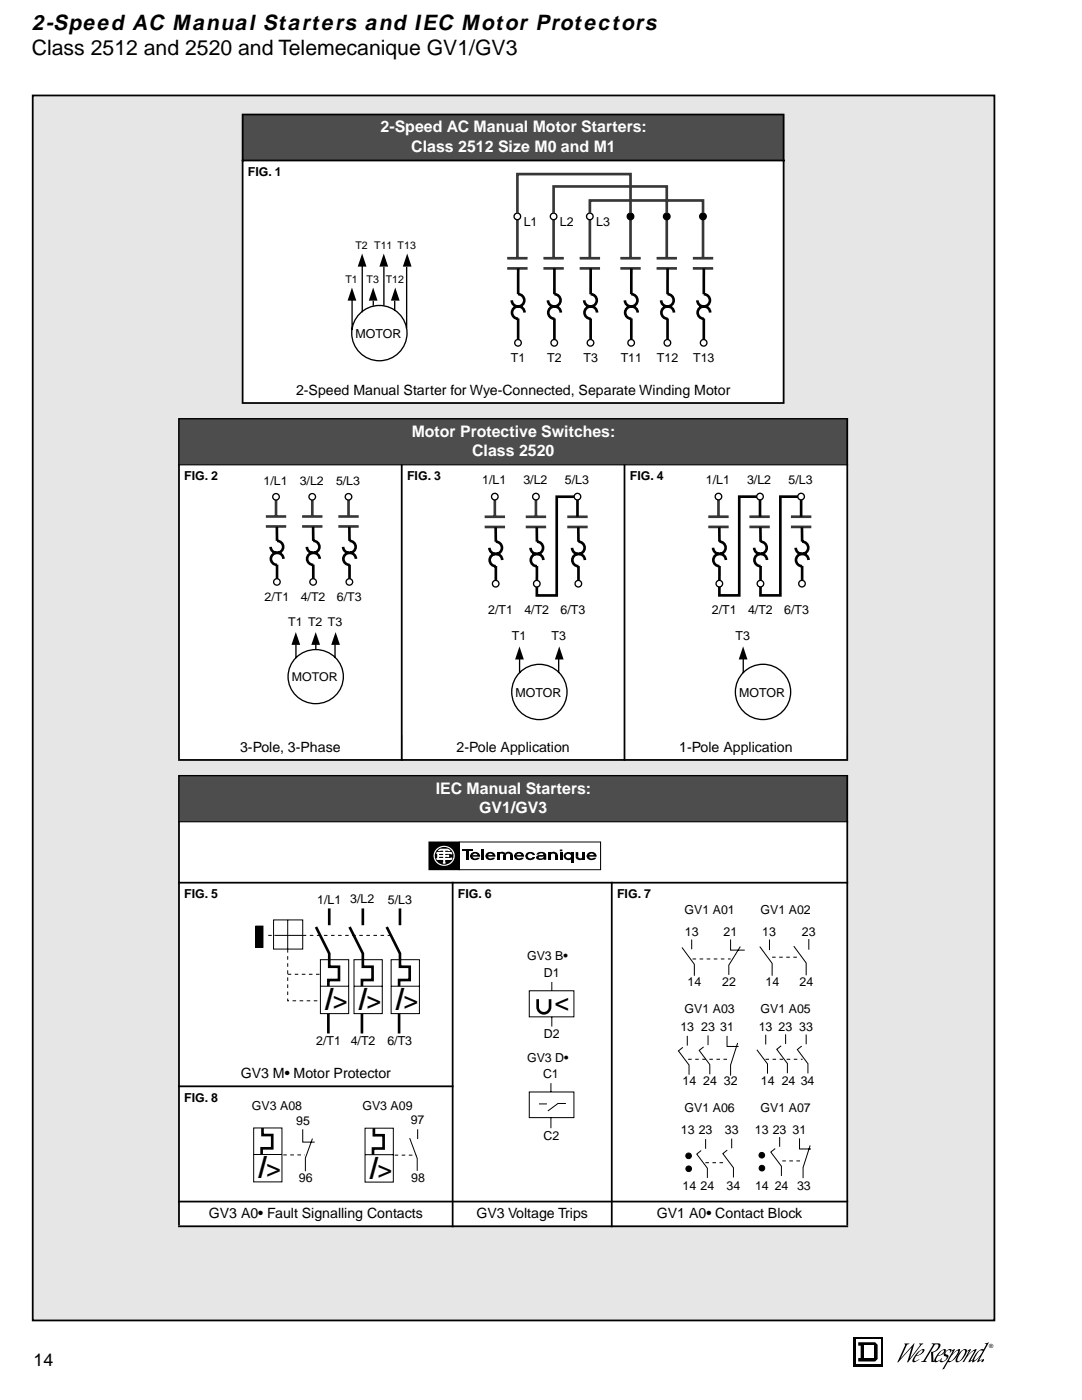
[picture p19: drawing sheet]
<svg xmlns="http://www.w3.org/2000/svg" width="216mm" height="279mm" viewBox="0 0 216 279" stroke-linecap="round" stroke-linejoin="round" font-family="sans-serif">
<defs><g id="words">
<g font-size="6.4">
<text x="64.3" y="201.6">I</text>
<text x="71" y="201.6">I</text>
<text x="78.4" y="201.6">I</text>
<text x="51" y="235.2">I</text>
<text x="73.2" y="235.2">I</text>
</g>
<g font-size="5.3">
<text x="66.4" y="201.4">&gt;</text>
<text x="73.1" y="201.4">&gt;</text>
<text x="80.5" y="201.4">&gt;</text>
<text x="110.6" y="201.8">&lt;</text>
<text x="53.1" y="235">&gt;</text>
<text x="75.3" y="235">&gt;</text>
</g>
<text font-size="4.3" x="6.4" y="6">2-Speed AC Manual Starters and IEC Motor Protectors</text>
<text font-size="4.2" x="6.3" y="10.9">Class 2512 and 2520 and Telemecanique GV1/GV3</text>
<text font-size="3.5" x="6.7" y="272.6">14</text>
<g font-size="3.2" fill="#fff">
<text x="75.9" y="26.4">2-Speed AC Manual Motor Starters:</text>
<text x="82.1" y="30.3">Class 2512 Size M0 and M1</text>
<text x="82.1" y="87.1">Motor Protective Switches:</text>
<text x="94.2" y="91">Class 2520</text>
<text x="86.9" y="158.4">IEC Manual Starters:</text>
<text x="95.6" y="162.2">GV1/GV3</text>
</g>
<g font-size="2.8">
<text x="59.1" y="78.8">2-Speed Manual Starter for Wye-Connected, Separate Winding Motor</text>
<text x="47.9" y="150">3-Pole, 3-Phase</text>
<text x="91.1" y="150">2-Pole Application</text>
<text x="135.5" y="150">1-Pole Application</text>
<text x="48" y="215.2">GV3 M• Motor Protector</text>
<text x="41.7" y="243.1">GV3 A0• Fault Signalling Contacts</text>
<text x="95.1" y="243.1">GV3 Voltage Trips</text>
<text x="131.1" y="243.1">GV1 A0• Contact Block</text>
</g>
<g font-size="2.5">
<text x="49.5" y="35.1">FIG. 1</text>
<text x="104.5" y="45">L1</text>
<text x="111.7" y="45">L2</text>
<text x="119" y="45">L3</text>
<text x="70.9" y="67.4">MOTOR</text>
<text x="102" y="72.3">T1</text>
<text x="109.2" y="72.3">T2</text>
<text x="116.4" y="72.3">T3</text>
<text x="123.9" y="72.3">T11</text>
<text x="131.1" y="72.3">T12</text>
<text x="138.3" y="72.3">T13</text>
<text x="36.8" y="95.8">FIG. 2</text>
<text x="81.2" y="95.8">FIG. 3</text>
<text x="125.7" y="95.8">FIG. 4</text>
<text x="96.2" y="96.6">1/L1</text>
<text x="104.4" y="96.6">3/L2</text>
<text x="112.7" y="96.6">5/L3</text>
<text x="140.9" y="96.6">1/L1</text>
<text x="149.1" y="96.6">3/L2</text>
<text x="157.4" y="96.6">5/L3</text>
<text x="97.4" y="122.6">2/T1</text>
<text x="104.6" y="122.6">4/T2</text>
<text x="111.9" y="122.6">6/T3</text>
<text x="142" y="122.6">2/T1</text>
<text x="149.3" y="122.6">4/T2</text>
<text x="156.5" y="122.6">6/T3</text>
<text x="102.1" y="127.8">T1</text>
<text x="110.1" y="127.7">T3</text>
<text x="146.8" y="127.8">T3</text>
<text x="102.9" y="139">MOTOR</text>
<text x="147.5" y="139">MOTOR</text>
<text x="36.8" y="179.2">FIG. 5</text>
<text x="91.4" y="179.2">FIG. 6</text>
<text x="123.1" y="179.2">FIG. 7</text>
<text x="63.3" y="180.4">1/L1</text>
<text x="69.9" y="180.2">3/L2</text>
<text x="77.4" y="180.3">5/L3</text>
<text x="136.6" y="182.3">GV1 A01</text>
<text x="151.8" y="182.3">GV1 A02</text>
<text x="105.2" y="191.5">GV3 B•</text>
<text x="136.6" y="186.8">13</text>
<text x="144.4" y="186.8">21</text>
<text x="152.1" y="186.8">13</text>
<text x="160" y="186.8">23</text>
<text x="108.5" y="194.9">D1</text>
<text x="137.2" y="196.8">14</text>
<text x="144.1" y="196.8">22</text>
<text x="152.7" y="196.8">14</text>
<text x="159.5" y="196.8">24</text>
<text x="136.6" y="202.1">GV1 A03</text>
<text x="151.8" y="202.1">GV1 A05</text>
<text x="63.1" y="208.6">2/T1</text>
<text x="70" y="208.6">4/T2</text>
<text x="77.3" y="208.6">6/T3</text>
<text x="108.5" y="207.1">D2</text>
<text x="135.8" y="205.8">13 23 31</text>
<text x="151.4" y="205.8">13 23 33</text>
<text x="105.2" y="212">GV3 D•</text>
<text x="108.4" y="215.2">C1</text>
<text x="36.8" y="219.9">FIG. 8</text>
<text x="50.3" y="221.5">GV3 A08</text>
<text x="72.3" y="221.5">GV3 A09</text>
<text x="136.2" y="216.6">14 24 32</text>
<text x="136.6" y="221.8">GV1 A06</text>
<text x="151.8" y="221.8">GV1 A07</text>
<text x="151.8" y="216.6">14 24 34</text>
<text x="59.1" y="224.5">95</text>
<text x="82" y="224.3">97</text>
<text x="108.4" y="227.6">C2</text>
<text x="135.9" y="226.3">13 23</text>
<text x="144.6" y="226.3">33</text>
<text x="150.6" y="226.3">13 23 31</text>
<text x="59.7" y="236">96</text>
<text x="82.1" y="235.8">98</text>
<text x="136.2" y="237.4">14 24</text>
<text x="145" y="237.4">34</text>
<text x="150.7" y="237.4">14 24 33</text>
</g>
<g font-size="2.4">
<text x="52.6" y="96.7">1/L1</text>
<text x="59.8" y="96.7">3/L2</text>
<text x="67" y="96.7">5/L3</text>
<text x="52.8" y="119.9">2/T1</text>
<text x="60" y="119.9">4/T2</text>
<text x="67.2" y="119.9">6/T3</text>
<text x="57.5" y="124.9">T1 T2 T3</text>
<text x="58.2" y="136">MOTOR</text>
</g>
<g font-size="2.1">
<text x="70.9" y="49.7">T2 T11 T13</text>
<text x="68.9" y="56.5">T1</text>
<text x="73.1" y="56.5">T3</text>
<text x="77" y="56.4">T12</text>
</g>
<text font-size="1.1" x="197.4" y="269">®</text>
</g></defs>
<path d="M180.5 268.1h1l-.6 .4-1.2 2.6 2.7-3-.8 3 1.9-2.6 .1-.2h-.2v-.2h.9l-.5 .3-2.6 3.5h-.2l.9-3-2.7 3h-.2l1.6-3.5-.2-.1zM183.1 269.8l1-.5h.3a1.62 1.62 0 0 1-1.6 1.4l-.3 .8 .3 .1 .7-.4-.1 .1-.8 .5h-.5a2.3 2.3 0 0 1 .8-1.7z" fill="#000"/>
<path d="M183.6 269.7l.3-.2h.2l-.5 .7-.7 .3z" fill="#fff"/>
<path d="M185.9 268.1h1.1a.49 .49 0 0 1 .7 .4 1.99 1.99 0 0 1-1.5 1.4l.1 1.6 .1 .2a.35 .35 0 0 1-.4 .1 .35 .35 0 0 1-.2-.5v-1.5a1.5 1.5 0 0 0 1.4-1.4l-.3-.1a.47 .47 0 0 0-.6 .4l-1.7 2.8v.1l.3 .1-.1 .1h-1l.5-.3 1.7-2.9 .2-.3-.3-.1zM187.4 269.8l.9-.5h.4a1.54 1.54 0 0 1-1.6 1.4l-.3 .9h.4l.6-.4v.1l-.9 .5h-.4a2.21 2.21 0 0 1 .7-1.7z" fill="#000"/>
<path d="M187.8 269.7l.3-.2h.3l-.5 .7-.7 .3z" fill="#fff"/>
<path d="M188.6 269.8l.4-.4a.67 .67 0 0 1 .9 0l-.3 .6-.1-.5a.66 .66 0 0 0-.8 .8l.5 .1a1.3 1.3 0 0 1-1.7 1.3l.5-.7-.2 .5a.62 .62 0 0 0 .8 0 .62 .62 0 0 0 .2-.8l-.4-.1-.1-.2zM189.6 269.7l.9-.4-.5 .9 .6-.5a.78 .78 0 0 1 1-.3 3.2 3.2 0 0 1-2.3 2.5l-.1-.1-.8 1.4-.4 .1 2.1-3.7-.5 .2z" fill="#000"/>
<path d="M190.3 270l.8-.5a2.93 2.93 0 0 1-1.5 2.1l-.3-.1z" fill="#fff"/>
<path d="M191.5 269.9l.8-.6a.43 .43 0 0 1 .6 .2 2.92 2.92 0 0 1-1.9 2.4l-.2-.1a2.17 2.17 0 0 1 .7-1.9z" fill="#000"/>
<path d="M191.9 269.7l.2-.2a.29 .29 0 0 1 .3-.1 .29 .29 0 0 1 .2 .3 2.99 2.99 0 0 1-1.4 2l-.1-.1-.1-.4z" fill="#fff"/>
<path d="M192.8 269.7l.9-.4-.6 1.2a2.84 2.84 0 0 1 1.8-1.2l-1.2 2.2 .5-.1-.9 .5v-.4l1.1-1.9a3.6 3.6 0 0 0-2 2.2l-.3 .1 1.2-2.3-.5 .2zM196.5 268.1l.8-.2-1.9 3.6 .5-.2v.1l-.9 .4 .5-1.1-1 1-.4 .2a3.1 3.1 0 0 1 1.9-2.7l.3 .1 .4-.8 .1-.3h-.3z" fill="#000"/>
<path d="M195.2 269.8l.4-.3 .5 .1a3.9 3.9 0 0 1-1.7 1.9l.2-.6z" fill="#fff"/>
<path d="M170.2 266.8h6v6h-6zM196.1 271.3l.1-.1a.37 .37 0 0 1 0 .5 .37 .37 0 0 1-.4 .1z" fill="#000"/>
<path d="M170.8 267.4h4.8v4.8h-4.8z" fill="#fff"/>
<path d="M171.3 267.9h3.3l.5 .5v2.8l-.5 .5h-3.3v-.7h.4v-2.4h-.4z" fill="#000"/>
<path d="M172.5 268.6h1.9v2.4h-1.9z" fill="#fff"/>
<path d="M6.5 19h191.9v244.5h-191.9z" fill="#e6e6e6"/>
<path d="M6.5 19h191.9v244.5h-191.9z" fill="none" stroke="#000" stroke-width=".35"/>
<path d="M48.6 23h107.6v8.9h-107.6z" fill="#4d4d4d"/>
<g fill="#fff">
<path d="M48.6 32.2h8.7v43.3h-8.7z"/>
<path d="M57.3 32.2h98.9v43.3h-98.9z"/>
<path d="M48.6 75.5h107.6v4.8h-107.6z"/>
</g>
<path d="M35.9 83.8h133v8.9h-133z" fill="#4d4d4d"/>
<g fill="#fff">
<path d="M35.9 93h8.7v53.7h-8.7z"/>
<path d="M44.6 93h35.4v53.7h-35.4z"/>
<path d="M80.3 93h8.8v53.7h-8.8z"/>
<path d="M89.1 93h35.3v53.7h-35.3z"/>
<path d="M124.6 93h8.9v53.7h-8.9z"/>
<path d="M133.5 93h35.4v53.7h-35.4z"/>
<path d="M35.9 146.7h44.1v4.8h-44.1z"/>
<path d="M80.3 146.7h44.1v4.8h-44.1z"/>
<path d="M124.6 146.7h44.3v4.8h-44.3z"/>
</g>
<path d="M35.9 155h133v8.9h-133z" fill="#4d4d4d"/>
<g fill="#fff">
<path d="M35.9 164.2h133v11.8h-133z"/>
<path d="M35.9 176.2h8.7v35.7h-8.7z"/>
<path d="M44.6 176.2h45.5v35.7h-45.5z"/>
<path d="M90.5 176.2h8.7v63.4h-8.7z"/>
<path d="M99.2 176.2h22.7v63.4h-22.7z"/>
<path d="M122.1 176.2h8.9v63.4h-8.9z"/>
<path d="M131 176.2h37.9v63.4h-37.9z"/>
<path d="M35.9 211.9h54.2v4.7h-54.2z"/>
<path d="M35.9 216.8h8.7v22.8h-8.7z"/>
<path d="M44.6 216.8h45.5v22.8h-45.5z"/>
<path d="M35.9 240h54.2v4.6h-54.2z"/>
<path d="M90.5 240h31.4v4.6h-31.4z"/>
<path d="M122.1 240h46.8v4.6h-46.8z"/>
</g>
<g fill="none" stroke="#000" stroke-width=".35">
<path d="M48.2 22.9h108.3M48.2 32h108.3M48.4 23v57.3M156.4 23v57.3M35.5 83.6h133.7M35.7 83.8v67.7M48.2 80.4h108.3M80.2 92.7v59.1M124.6 92.7v59.1M169.1 83.8v67.7M35.5 151.7h133.7M35.5 154.8h133.7"/>
<path d="M35.7 155v89.6M169.1 155v89.6M35.5 176.2h133.7M90.3 176v68.9M122.1 176v68.9M35.5 216.8h55M35.5 239.8h133.7M35.5 244.7h133.7"/>
</g>
<path d="M35.5 92.8h133.7M35.5 164h133.7" fill="none" stroke="#000" stroke-width=".2"/>
<path d="M68.1 33.4h77v39.7h-77z" fill="#fff"/>
<path d="M101.2 51.5h4.1M101.2 53.6h4.1M103.2 43.8v7.7" fill="none" stroke="#363539" stroke-width=".53"/>
<circle cx="103.2" cy="43.2" r=".66" fill="#fff"/>
<circle cx="103.2" cy="43.2" r=".66" fill="none" stroke="#000" stroke-width=".26"/>
<path d="M102.1 59.9a1.23 1.23 0 0 0 1.2 1.3M103.4 53.6v5.1a1.23 1.23 0 0 1 1.2 1.2 1.23 1.23 0 0 1-1.2 1.3 1.22 1.22 0 0 0-1.2 1.2 1.22 1.22 0 0 0 1.2 1.2M103.4 63.6v4.2M103.4 61.2a1.23 1.23 0 0 1 1.3 1.2" fill="none" stroke="#000" stroke-width=".53"/>
<circle cx="103.4" cy="68.4" r=".66" fill="#fff"/>
<g fill="none" stroke="#000" stroke-width=".26">
<path d="M70.3 59.9v5.9M74.5 60v1M78.8 60v2"/>
<circle cx="75.7" cy="66.5" r="5.5"/>
<circle cx="103.4" cy="68.4" r=".66"/>
</g>
<path d="M70.2 57.4l.9 2.6h-1.7zM74.5 57.4l.8 2.6h-1.7zM78.9 57.4l.8 2.6h-1.7z" fill="#000"/>
<path d="M108.4 51.5h4.1M108.4 53.6h4.1M110.5 43.8v7.7" fill="none" stroke="#363539" stroke-width=".53"/>
<circle cx="110.5" cy="43.2" r=".66" fill="#fff"/>
<circle cx="110.5" cy="43.2" r=".66" fill="none" stroke="#000" stroke-width=".26"/>
<path d="M109.3 59.9a1.23 1.23 0 0 0 1.3 1.3M110.6 53.6v5.1a1.23 1.23 0 0 1 1.2 1.2 1.23 1.23 0 0 1-1.2 1.3 1.22 1.22 0 0 0-1.2 1.2 1.22 1.22 0 0 0 1.2 1.2M110.6 63.6v4.2M110.7 61.2a1.23 1.23 0 0 1 1.2 1.2" fill="none" stroke="#000" stroke-width=".53"/>
<circle cx="110.6" cy="68.4" r=".66" fill="#fff"/>
<circle cx="110.6" cy="68.4" r=".66" fill="none" stroke="#000" stroke-width=".26"/>
<path d="M115.7 51.5h4M115.7 53.6h4M117.7 43.8v7.7" fill="none" stroke="#363539" stroke-width=".53"/>
<circle cx="117.7" cy="43.2" r=".66" fill="#fff"/>
<circle cx="117.7" cy="43.2" r=".66" fill="none" stroke="#000" stroke-width=".26"/>
<path d="M116.6 59.9a1.23 1.23 0 0 0 1.2 1.3M117.9 53.6v5.1a1.23 1.23 0 0 1 1.2 1.2 1.23 1.23 0 0 1-1.2 1.3 1.22 1.22 0 0 0-1.3 1.2 1.22 1.22 0 0 0 1.3 1.2M117.9 63.6v4.2M117.9 61.2a1.23 1.23 0 0 1 1.2 1.2" fill="none" stroke="#000" stroke-width=".53"/>
<circle cx="117.8" cy="68.4" r=".66" fill="#fff"/>
<g fill="none" stroke="#000" stroke-width=".26">
<path d="M72.3 53.1v9.2M76.6 53.2v7.8M81.1 53.2v12.3"/>
<circle cx="125.8" cy="43.2" r=".66"/>
<circle cx="117.8" cy="68.4" r=".66"/>
</g>
<g fill="#000">
<path d="M72.3 50.6l.8 2.6h-1.7zM76.6 50.6l.8 2.6h-1.7zM81.3 50.6l.8 2.6h-1.7z"/>
<circle cx="125.8" cy="43.2" r=".66"/>
</g>
<path d="M123.8 51.5h4M123.8 53.6h4M125.8 43.8v7.7" fill="none" stroke="#363539" stroke-width=".53"/>
<path d="M124.7 59.9a1.23 1.23 0 0 0 1.2 1.3M126 53.6v5.1a1.23 1.23 0 0 1 1.2 1.2 1.23 1.23 0 0 1-1.2 1.3 1.22 1.22 0 0 0-1.3 1.2 1.22 1.22 0 0 0 1.3 1.2M126 63.6v4.2M126 61.2a1.23 1.23 0 0 1 1.2 1.2" fill="none" stroke="#000" stroke-width=".53"/>
<circle cx="125.9" cy="68.4" r=".66" fill="#fff"/>
<g fill="none" stroke="#000" stroke-width=".26">
<circle cx="133" cy="43.2" r=".66"/>
<circle cx="125.9" cy="68.4" r=".66"/>
</g>
<path d="M131 51.5h4.1M131 53.6h4.1M133 43.8v7.7" fill="none" stroke="#363539" stroke-width=".53"/>
<circle cx="133" cy="43.2" r=".66" fill="#000"/>
<path d="M131.9 59.9a1.23 1.23 0 0 0 1.2 1.3M133.2 53.6v5.1a1.23 1.23 0 0 1 1.2 1.2 1.23 1.23 0 0 1-1.2 1.3 1.22 1.22 0 0 0-1.2 1.2 1.22 1.22 0 0 0 1.2 1.2M133.2 63.6v4.2M133.3 61.2a1.23 1.23 0 0 1 1.2 1.2" fill="none" stroke="#000" stroke-width=".53"/>
<circle cx="133.2" cy="68.4" r=".66" fill="#fff"/>
<g fill="none" stroke="#000" stroke-width=".26">
<circle cx="140.3" cy="43.2" r=".66"/>
<circle cx="133.2" cy="68.4" r=".66"/>
</g>
<path d="M138.2 51.5h4.1M138.2 53.6h4.1M140.3 43.8v7.7" fill="none" stroke="#363539" stroke-width=".53"/>
<circle cx="140.3" cy="43.2" r=".66" fill="#000"/>
<path d="M139.2 59.9a1.23 1.23 0 0 0 1.2 1.3M140.4 53.6v5.1a1.23 1.23 0 0 1 1.3 1.2 1.23 1.23 0 0 1-1.3 1.3 1.22 1.22 0 0 0-1.2 1.2 1.22 1.22 0 0 0 1.2 1.2M140.4 63.6v4.2M140.5 61.2a1.23 1.23 0 0 1 1.2 1.2" fill="none" stroke="#000" stroke-width=".53"/>
<circle cx="140.4" cy="68.4" r=".66" fill="#fff"/>
<circle cx="140.4" cy="68.4" r=".66" fill="none" stroke="#000" stroke-width=".26"/>
<path d="M103.2 42.5v-7.8h22.6v7.8M110.5 42.5v-5.3h22.5v5.3M117.7 42.5v-2.5h22.6v2.5" fill="none" stroke="#363539" stroke-width=".53"/>
<path d="M50 94.3h24.7v47.3h-24.7z" fill="#fff"/>
<path d="M55.1 99.7v3.4M53 103.1h4.1M53 105.1h4.1" fill="none" stroke="#363539" stroke-width=".52"/>
<circle cx="55.1" cy="99.2" r=".65" fill="#fff"/>
<circle cx="55.1" cy="99.1" r=".65" fill="none" stroke="#000" stroke-width=".26"/>
<path d="M54 109.1a1.21 1.21 0 0 0 1.2 1.2M55.2 105.1l.1 2.8a1.2 1.2 0 0 1 1.2 1.2 1.2 1.2 0 0 1-1.2 1.2 1.2 1.2 0 0 0-1.2 1.2 1.2 1.2 0 0 0 1.2 1.2M55.3 112.7v2.9M55.3 110.3a1.21 1.21 0 0 1 1.3 1.2" fill="none" stroke="#000" stroke-width=".52"/>
<circle cx="55.2" cy="116.1" r=".65" fill="#fff"/>
<g fill="none" stroke="#000" stroke-width=".26">
<path d="M59 128.6v2.7M59.1 131.2a5.5 5.5 0 0 1 7.8-.1 5.5 5.5 0 0 1 0 7.8 5.5 5.5 0 0 1-7.8 0 5.3 5.3 0 0 1 0-7.7zM63 128.6v1M66.8 128.6v2.6"/>
<circle cx="55.2" cy="116.1" r=".65"/>
</g>
<path d="M59 126.1l.9 2.6h-1.7zM63 126.1l.9 2.6h-1.8zM67 126.1l.8 2.6h-1.7z" fill="#000"/>
<path d="M62.3 99.7v3.4M60.3 103.1h4M60.3 105.1h4" fill="none" stroke="#363539" stroke-width=".52"/>
<circle cx="62.3" cy="99.1" r=".65" fill="#fff"/>
<circle cx="62.3" cy="99.1" r=".65" fill="none" stroke="#000" stroke-width=".26"/>
<path d="M61.2 109.1a1.21 1.21 0 0 0 1.3 1.2M62.5 105.1v2.8a1.2 1.2 0 0 1 1.2 1.2 1.2 1.2 0 0 1-1.2 1.2 1.2 1.2 0 0 0-1.2 1.2 1.2 1.2 0 0 0 1.2 1.2M62.5 112.7v2.9M62.6 110.3a1.21 1.21 0 0 1 1.2 1.2" fill="none" stroke="#000" stroke-width=".52"/>
<circle cx="62.5" cy="116.1" r=".65" fill="#fff"/>
<circle cx="62.5" cy="116.1" r=".65" fill="none" stroke="#000" stroke-width=".26"/>
<path d="M69.5 99.7v3.4M67.5 103.1h4.1M67.5 105.1h4.1" fill="none" stroke="#363539" stroke-width=".52"/>
<circle cx="69.5" cy="99.2" r=".65" fill="#fff"/>
<circle cx="69.5" cy="99.1" r=".65" fill="none" stroke="#000" stroke-width=".26"/>
<path d="M68.5 109.1a1.21 1.21 0 0 0 1.2 1.2M69.7 105.1v2.8a1.2 1.2 0 0 1 1.3 1.2 1.2 1.2 0 0 1-1.3 1.2 1.2 1.2 0 0 0-1.2 1.2 1.2 1.2 0 0 0 1.2 1.2M69.7 112.7v2.9M69.8 110.3a1.21 1.21 0 0 1 1.2 1.2" fill="none" stroke="#000" stroke-width=".52"/>
<circle cx="69.7" cy="116.1" r=".65" fill="#fff"/>
<circle cx="69.7" cy="116.1" r=".65" fill="none" stroke="#000" stroke-width=".26"/>
<path d="M93.6 94.4h26.5v49.4h-26.5z" fill="#fff"/>
<path d="M98.7 99.7v3.4M96.7 103.1h4.1M96.7 105.2h4.1" fill="none" stroke="#363539" stroke-width=".53"/>
<circle cx="98.7" cy="99.1" r=".66" fill="#fff"/>
<circle cx="98.7" cy="99.1" r=".66" fill="none" stroke="#000" stroke-width=".26"/>
<path d="M97.7 109.3a1.23 1.23 0 0 0 1.2 1.3M98.9 105.2v2.9a1.23 1.23 0 0 1 1.3 1.2 1.23 1.23 0 0 1-1.3 1.3 1.22 1.22 0 0 0-1.2 1.2 1.22 1.22 0 0 0 1.2 1.2M98.9 113v2.9M99 110.6a1.22 1.22 0 0 1 1.2 1.2" fill="none" stroke="#000" stroke-width=".53"/>
<circle cx="98.9" cy="116.5" r=".66" fill="#fff"/>
<g fill="none" stroke="#000" stroke-width=".26">
<path d="M103.7 131.5v2.8M111.5 131.5v2.7"/>
<circle cx="98.9" cy="116.5" r=".66"/>
<circle cx="107.6" cy="138.1" r="5.5"/>
</g>
<path d="M103.7 129l.8 2.6h-1.7zM111.6 129l.9 2.6h-1.8z" fill="#000"/>
<path d="M106.9 99.7v3.4M104.9 103.1h4.1M104.9 105.2h4.1" fill="none" stroke="#363539" stroke-width=".53"/>
<circle cx="106.9" cy="99.1" r=".66" fill="#fff"/>
<circle cx="106.9" cy="99.1" r=".66" fill="none" stroke="#000" stroke-width=".26"/>
<path d="M105.9 109.3a1.23 1.23 0 0 0 1.2 1.3M107.1 105.2v2.9a1.23 1.23 0 0 1 1.3 1.2 1.23 1.23 0 0 1-1.3 1.3 1.22 1.22 0 0 0-1.2 1.2 1.22 1.22 0 0 0 1.2 1.2M107.2 110.6a1.22 1.22 0 0 1 1.2 1.2M114.2 109.3a1.23 1.23 0 0 0 1.2 1.3M115.4 105.2v2.9a1.23 1.23 0 0 1 1.3 1.2 1.23 1.23 0 0 1-1.3 1.3 1.22 1.22 0 0 0-1.2 1.2 1.22 1.22 0 0 0 1.2 1.2M115.4 113v2.9M115.5 110.6a1.22 1.22 0 0 1 1.2 1.2" fill="none" stroke="#000" stroke-width=".53"/>
<path d="M113.2 103.1h4.1M113.2 105.2h4.1" fill="none" stroke="#363539" stroke-width=".53"/>
<circle cx="115.4" cy="116.5" r=".66" fill="#fff"/>
<circle cx="115.4" cy="116.5" r=".66" fill="none" stroke="#000" stroke-width=".26"/>
<path d="M115.2 103.1v-4h-4.1v19.7h-4v-5.8" fill="none" stroke="#000" stroke-width=".53"/>
<circle cx="115.2" cy="99.1" r=".66" fill="#fff"/>
<circle cx="115.2" cy="99.1" r=".66" fill="none" stroke="#000" stroke-width=".26"/>
<circle cx="107.1" cy="116.5" r=".66" fill="#fff"/>
<circle cx="107.1" cy="116.5" r=".66" fill="none" stroke="#000" stroke-width=".26"/>
<path d="M138.1 94.4h26.8v49.4h-26.8z" fill="#fff"/>
<path d="M143.4 99.6v3.5M141.3 103.1h4.1M141.3 105.2h4.1" fill="none" stroke="#363539" stroke-width=".53"/>
<circle cx="143.4" cy="99.1" r=".66" fill="#fff"/>
<g fill="none" stroke="#000" stroke-width=".26">
<path d="M148.3 131.5v2.8"/>
<circle cx="143.4" cy="99.1" r=".66"/>
<circle cx="152.3" cy="138.1" r="5.5"/>
</g>
<path d="M142.3 109.3a1.23 1.23 0 0 0 1.2 1.2M143.5 105.2l.1 2.9a1.23 1.23 0 0 1 1.2 1.2 1.23 1.23 0 0 1-1.2 1.2 1.22 1.22 0 0 0-1.3 1.3 1.22 1.22 0 0 0 1.3 1.2M143.6 110.5a1.22 1.22 0 0 1 1.2 1.3M150.5 109.3a1.23 1.23 0 0 0 1.2 1.2M151.7 105.2l.1 2.9a1.23 1.23 0 0 1 1.2 1.2 1.23 1.23 0 0 1-1.2 1.2 1.22 1.22 0 0 0-1.3 1.3 1.22 1.22 0 0 0 1.3 1.2M151.8 110.5a1.23 1.23 0 0 1 1.2 1.3M158.8 109.3a1.23 1.23 0 0 0 1.2 1.2M160 105.2l.1 2.9a1.23 1.23 0 0 1 1.2 1.2 1.23 1.23 0 0 1-1.2 1.2 1.22 1.22 0 0 0-1.3 1.3 1.22 1.22 0 0 0 1.3 1.2M160.1 113v2.9M160.1 110.5a1.23 1.23 0 0 1 1.2 1.3" fill="none" stroke="#000" stroke-width=".53"/>
<path d="M148.3 129l.9 2.6h-1.8z" fill="#000"/>
<path d="M149.5 103.1h4.1M149.5 105.2h4.1M157.8 103.1h4.1M157.8 105.2h4.1" fill="none" stroke="#363539" stroke-width=".53"/>
<circle cx="160" cy="116.5" r=".66" fill="#fff"/>
<circle cx="160" cy="116.5" r=".66" fill="none" stroke="#000" stroke-width=".26"/>
<path d="M159.9 103.1v-4h-4.2v19.7h-4l.1-5.8" fill="none" stroke="#000" stroke-width=".53"/>
<circle cx="159.9" cy="99.1" r=".66" fill="#fff"/>
<circle cx="159.9" cy="99.1" r=".66" fill="none" stroke="#000" stroke-width=".26"/>
<circle cx="151.7" cy="116.5" r=".66" fill="#fff"/>
<circle cx="151.7" cy="116.5" r=".66" fill="none" stroke="#000" stroke-width=".26"/>
<path d="M151.7 103.1v-4h-4.2v19.7h-4l.1-5.8" fill="none" stroke="#000" stroke-width=".53"/>
<circle cx="151.6" cy="99.1" r=".66" fill="#fff"/>
<circle cx="151.6" cy="99.1" r=".66" fill="none" stroke="#000" stroke-width=".26"/>
<circle cx="143.5" cy="116.5" r=".66" fill="#fff"/>
<circle cx="143.5" cy="116.5" r=".66" fill="none" stroke="#000" stroke-width=".26"/>
<g fill="#fff">
<path d="M85.4 167.8h34.7v6h-34.7z"/>
<path d="M91.6 168h28.2v5.6h-28.2z"/>
</g>
<path d="M85.6 168h6v5.6h-6zM91.6 168h28.2v5.6h-28.2z" fill="none" stroke="#000" stroke-width=".2"/>
<path d="M85.6 168h6v5.6h-6z" fill="#000"/>
<path d="M87.1 169.4a2.08 2.08 0 0 1 3-.1 2.08 2.08 0 0 1 0 3 2.08 2.08 0 0 1-3-.1 1.92 1.92 0 0 1 0-2.8z" fill="#fff"/>
<path d="M87.3 169.5a1.85 1.85 0 0 1 2.6 0 1.85 1.85 0 0 1 0 2.6 1.85 1.85 0 0 1-2.6 0 1.71 1.71 0 0 1 0-2.6z" fill="#000"/>
<g fill="#fff">
<path d="M87.4 169.7l.6-.3h1.3l.6 .3-.1 .2-.9-.1-.1 .1v2a.26 .26 0 0 1 0 .4 .26 .26 0 0 1-.4 0 .26 .26 0 0 1 .1-.4v-2l-.2-.1-.8 .1z"/>
<path d="M87.1 170.1l1.4-.1 1.7 .1v.4h-2.6l.1 .1h1.5a.24 .24 0 0 1 .4 .1 .24 .24 0 0 1 0 .3 .24 .24 0 0 1-.4 0h-1.5l-.1 .2 2.6-.1v.4l-1.4 .2-1.5-.1a.25 .25 0 0 1-.3-.2 .25 .25 0 0 1 .2-.3z"/>
</g>
<path d="M92.2 169.7h2" fill="none" stroke="#000" stroke-width=".38"/>
<g fill="#000">
<path d="M93 169.8h.5v1.8h-.5zM93.9 170.4a1.02 1.02 0 0 1 1.2-.4 1.02 1.02 0 0 1 .7 .9l-.5-.1a.5 .5 0 0 0-.5-.5 .5 .5 0 0 0-.5 .6 .5 .5 0 0 0 .5 .4l.9-.1a.97 .97 0 0 1-1.3 .5 .97 .97 0 0 1-.5-1.3zM94.3 170.7h1.3l.2 .3h-1.5zM96.1 169.5h.5v2.1h-.5zM97 170.4a1.02 1.02 0 0 1 1.1-.4 1.02 1.02 0 0 1 .8 .9l-.6-.1a.5 .5 0 0 0-.7-.4 .5 .5 0 0 0 0 .9l1.2-.1a.97 .97 0 0 1-1.3 .5 .97 .97 0 0 1-.5-1.3zM97.3 170.7h1.4l.1 .3h-1.5zM99.1 170.1h.5v1.5h-.5zM99.6 170.1l.5-.1a.79 .79 0 0 1 .9 .6h-.5l-.1-.2h-.3h-.3l-.2 .2zM100.5 170.6h.5v1h-.5zM100.8 170.2h.1a.91 .91 0 0 1 1.4 .4h-.5l-.1-.2h-.3h-.3l-.1 .2zM101.8 170.6h.5v1h-.5zM102.7 170.4a1.02 1.02 0 0 1 1.1-.4 1.02 1.02 0 0 1 .8 .9l-.5-.1a.5 .5 0 0 0-.8-.4 .5 .5 0 0 0 0 .9l1.2-.1a.97 .97 0 0 1-1.3 .5 .97 .97 0 0 1-.5-1.3z"/>
<path d="M103 170.7h1.4l.2 .3h-1.6zM105 170.4a1.01 1.01 0 0 1 .9-.4 1.01 1.01 0 0 1 .9 .7h-.5a.49 .49 0 0 0-.9-.2 .49 .49 0 0 0 .4 .8l.5-.3h.5a.96 .96 0 0 1-1.3 .7 .96 .96 0 0 1-.5-1.3zM107.2 170.3a1.11 1.11 0 0 1 1.8 .3v1h-.5v-1.1a.59 .59 0 0 0-1 0h-.4zM107.1 170.9l.4-.2 .9-.1-.1-.2 .3 .3a.65 .65 0 0 1-.9 .3l-.2 .1 .3 .2 .8-.3a.76 .76 0 0 1-1.1 .6 .49 .49 0 0 1-.4-.2 .49 .49 0 0 1 0-.5zM109.4 170.1h.5v1.5h-.5zM109.9 170.1l.5-.1a.79 .79 0 0 1 .9 .6h-.5l-.1-.2h-.4h-.3l-.1 .2zM110.8 170.6h.5v1h-.5zM111.7 169.5h.5v.4h-.5zM111.7 170.1h.5v1.5h-.5zM112.8 170.3a.87 .87 0 0 1 1.3 0 .87 .87 0 0 1-.3 1.3 .86 .86 0 0 1-1.1-.2 .86 .86 0 0 1 .1-1.1zM113.9 170.1h.5v2.2h-.5zM114.9 170.1h.5v.9h-.5z"/>
<path d="M114.9 171h.5l.1 .2 .3 .1 .3-.1 .1-.2v.5l-.5 .2a.79 .79 0 0 1-.8-.7zM116.2 170.1h.6v1.5h-.6zM117.2 170.4a1.02 1.02 0 0 1 1.1-.4 1.02 1.02 0 0 1 .7 .9l-.5-.1a.5 .5 0 0 0-.5-.5 .5 .5 0 0 0-.5 .6 .5 .5 0 0 0 .5 .4l1-.1a.97 .97 0 0 1-1.3 .5 .97 .97 0 0 1-.5-1.3zM117.5 170.7h1.4l.1 .3h-1.5z"/>
</g>
<g fill="#fff">
<path d="M49.6 177.5h35.8v32.3h-35.8z"/>
<circle cx="113.4" cy="170.8" r=".49"/>
</g>
<path d="M63.1 185l2.6 5.3v2.6h1.9v2.7h-2.1v1.2M65.7 181.3v3.3M69.8 185l2.6 5.3v2.6h1.9v2.7h-2.1v1.2M72.4 181.3v3.3M77.2 185l2.6 5.3v2.6h1.9v2.7h-2.1v1.2M79.8 181.3v3.3M65.5 202.3v4M72.2 202.3v4M79.6 202.3v4" fill="none" stroke="#000" stroke-width=".53"/>
<path d="M51.1 184.8h1.4v4.3h-1.4zM54.6 183.6h5.8v5.8h-5.8zM54.8 186.7h5.6M57.4 183.6v5.8M63.9 191.5h5.7v10.8h-5.7zM64 196.8h5.6M70.6 191.5h5.7v10.8h-5.7zM70.7 196.8h5.6M78 191.5h5.7v10.8h-5.7zM78.1 196.8h5.6" fill="none" stroke="#000" stroke-width=".2"/>
<path d="M53.5 186.7h1.3M57.4 189.4v10.3h6.4M57.4 194.4h6.5M60.4 186.7h17.5" fill="none" stroke="#000" stroke-width=".2" stroke-dasharray=".7 .7 .7 .7" stroke-linecap="butt"/>
<path d="M51.1 184.8h1.4v4.3h-1.4z" fill="#000"/>
<path d="M102.3 188.7h16.7v40.7h-16.7z" fill="#fff"/>
<path d="M105.6 197.7h8.9v5.2h-8.9zM110.1 196v1.6M105.6 217.9h8.9v5.1h-8.9zM109.9 216.2v1.7M110.1 202.9v2M107.5 220.3h1.6M109.9 223v2.2M112.9 220.2h-1.6l-2 1.5" fill="none" stroke="#000" stroke-width=".2"/>
<path d="M107.3 199.4v1.6a1.23 1.23 0 0 0 1.2 1.2 1.23 1.23 0 0 0 1.3-1.2v-1.6" fill="none" stroke="#000" stroke-width=".53"/>
<path d="M134.4 179.5h31.1v58.7h-31.1z" fill="#fff"/>
<g fill="none" stroke="#000" stroke-width=".2">
<path d="M136.1 189.1l2.4 3.3v2.3M138 187.5v1.9M145.8 187.5v2.1h2.8M147.7 188.9l-2.3 3.7v2M151.6 188.9l2.5 3.4v2.4M153.5 187.5v2.1M158.4 188.8l2.5 3.4v2.4M161.4 187.4v2.1M136.3 209l-.9 .7 2.1 2.8v2M137.1 206.7v2M140.4 208.9l-.9 .7 2.1 2.9v1.9M141.3 206.6v2"/>
<path d="M145.1 206.7v2.1h2.3M147.2 208.1l-1.4 4.4v2.2M151 209.5l2.1 2.8v2M152.8 206.5v1.9M155.9 208.7l-.9 .7 2.1 2.8v2M156.8 206.4v2M160 208.8l-.9 .7 2.1 2.8v1.9M160.9 206.5v1.9M139.9 229.6l-.9 .7 2.1 2.8v2M140.8 227.3v2M145.1 229.5l-.9 .7 2.2 2.9v1.9M146 227.2v2"/>
<path d="M154.7 229.2l-.9 .7 2.1 2.8v2M155.6 226.9v2M159.5 227.2v2.1h2.3M161.7 228.6l-1.5 4.4v2.1"/>
<circle cx="137.4" cy="230.7" r=".56"/>
<circle cx="137.4" cy="233.3" r=".56"/>
<circle cx="152" cy="230.6" r=".56"/>
<circle cx="152" cy="233.1" r=".56"/>
</g>
<path d="M138.2 191.4h7.6M154.1 191h5.1M137.3 211.4h8.3M152.7 211.4h7.5M140.8 232h3.8M156.1 231.7h3.9" fill="none" stroke="#000" stroke-width=".2" stroke-dasharray=".7 .7 .7 .7" stroke-linecap="butt"/>
<g fill="#000">
<circle cx="137.4" cy="230.7" r=".56"/>
<circle cx="137.4" cy="233.3" r=".56"/>
<circle cx="152" cy="230.6" r=".56"/>
<circle cx="152" cy="233.1" r=".56"/>
</g>
<path d="M48 218.2h39v19.2h-39z" fill="#fff"/>
<path d="M50.6 225.1h5.7v10.8h-5.7zM50.7 230.4h5.6M60.4 225.4v2.5h2.4M62.3 227.2l-1.4 3.9v2.7M72.8 225.2h5.7v10.7h-5.7zM72.9 230.4h5.6M81.7 227.1l1.5 4.1v2.5M83.3 225.4v1.9" fill="none" stroke="#000" stroke-width=".2"/>
<path d="M56.5 230.5h4.3M78.8 230.5h4.3" fill="none" stroke="#000" stroke-width=".2" stroke-dasharray=".7 .7 .7 .7" stroke-linecap="butt"/>
<path d="M52.4 225.1v1.4h1.9v2.7h-2.1v1.2M74.6 225.2v1.4h1.9v2.6h-2.1v1.2" fill="none" stroke="#000" stroke-width=".53"/>
<use href="#words"/>
</svg>
